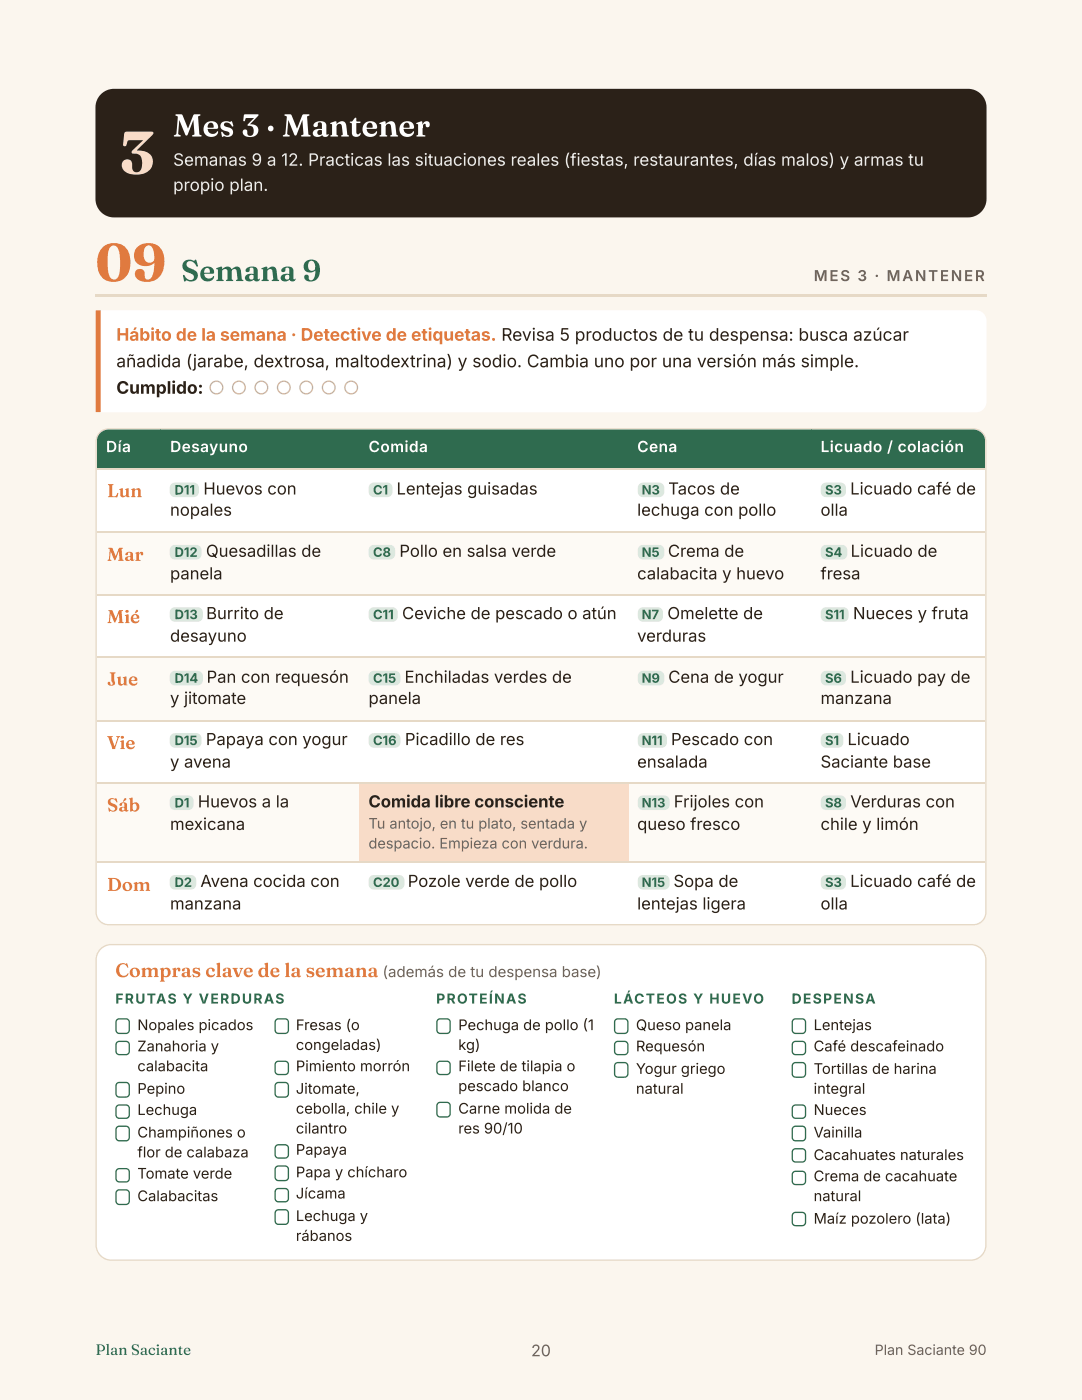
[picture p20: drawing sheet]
<svg xmlns="http://www.w3.org/2000/svg" width="216mm" height="279mm" viewBox="0 0 216 279" stroke-linecap="round" stroke-linejoin="round" font-family="sans-serif">
<defs><g id="words">
<text font-size="12" fill="#f8dcc8" x="23.9" y="34.7">3</text>
<text font-size="10.6" fill="#e07a3f" x="19" y="56.1">09</text>
<text font-size="6.3" fill="#fff" x="34.5" y="27.3">Mes 3 · Mantener</text>
<text font-size="6" fill="#2f6b4f" x="36.1" y="56.1">Semana 9</text>
<text font-size="3.9" fill="#e07a3f" x="23" y="195">Compras clave de la semana</text>
<g font-size="3.7" fill="#e07a3f">
<text x="21.3" y="99.2">Lun</text>
<text x="21.3" y="111.9">Mar</text>
<text x="21.3" y="124.4">Mié</text>
<text x="21.3" y="136.8">Jue</text>
<text x="21.3" y="149.5">Vie</text>
<text x="21.3" y="161.9">Sáb</text>
<text x="21.3" y="177.8">Dom</text>
</g>
<text font-size="3.5" fill="#e07a3f" x="23.2" y="68">Hábito de la semana · Detective de etiquetas. Revisa 5 productos de tu despensa: busca azúcar</text>
<g font-size="3.5" fill="#2b2118">
<text x="23.2" y="73.3">añadida (jarabe, dextrosa, maltodextrina) y sodio. Cambia uno por una versión más simple.</text>
<text x="23.2" y="78.6">Cumplido: ○ ○ ○ ○ ○ ○ ○</text>
</g>
<g font-size="3.4" fill="#fff">
<text x="34.5" y="33.1">Semanas 9 a 12. Practicas las situaciones reales (fiestas, restaurantes, días malos) y armas tu</text>
<text x="34.5" y="38.1">propio plan.</text>
</g>
<g font-size="3.3" fill="#2b2118">
<text x="40.6" y="98.7">Huevos con</text>
<text x="79.1" y="98.7">Lentejas guisadas</text>
<text x="133.3" y="98.7">Tacos de</text>
<text x="169.6" y="98.7">Licuado café de</text>
<text x="33.9" y="102.9">nopales</text>
<text x="127.1" y="102.9">lechuga con pollo</text>
<text x="163.7" y="102.9">olla</text>
<text x="41.1" y="111.1">Quesadillas de</text>
<text x="79.7" y="111.1">Pollo en salsa verde</text>
<text x="133.3" y="111.1">Crema de</text>
<text x="169.7" y="111.1">Licuado de</text>
<text x="33.9" y="115.6">panela</text>
<text x="127.1" y="115.6">calabacita y huevo</text>
<text x="163.7" y="115.6">fresa</text>
<text x="41.1" y="123.6">Burrito de</text>
<text x="80.2" y="123.6">Ceviche de pescado o atún</text>
<text x="133.2" y="123.6">Omelette de</text>
<text x="170.2" y="123.6">Nueces y fruta</text>
<text x="33.9" y="128.1">desayuno</text>
<text x="127.1" y="128.1">verduras</text>
<text x="41.2" y="136.3">Pan con requesón</text>
<text x="80.7" y="136.3">Enchiladas verdes de</text>
<text x="133.3" y="136.3">Cena de yogur</text>
<text x="169.7" y="136.3">Licuado pay de</text>
<text x="33.9" y="140.5">y jitomate</text>
<text x="73.5" y="140.5">panela</text>
<text x="163.7" y="140.5">manzana</text>
<text x="41.1" y="148.7">Papaya con yogur</text>
<text x="80.8" y="148.7">Picadillo de res</text>
<text x="133.9" y="148.7">Pescado con</text>
<text x="169.1" y="148.7">Licuado</text>
<text x="33.9" y="153.2">y avena</text>
<text x="127.1" y="153.2">ensalada</text>
<text x="163.7" y="153.2">Saciante base</text>
<text x="39.5" y="161.1">Huevos a la</text>
<text x="73.5" y="161.1">Comida libre consciente</text>
<text x="134.4" y="161.1">Frijoles con</text>
<text x="169.7" y="161.1">Verduras con</text>
<text x="33.9" y="165.6">mexicana</text>
<text x="127.1" y="165.6">queso fresco</text>
<text x="163.7" y="165.6">chile y limón</text>
<text x="40" y="177">Avena cocida con</text>
<text x="81.4" y="177">Pozole verde de pollo</text>
<text x="134.4" y="177">Sopa de</text>
<text x="169.6" y="177">Licuado café de</text>
<text x="33.9" y="181.5">manzana</text>
<text x="127.1" y="181.5">lentejas ligera</text>
<text x="163.7" y="181.5">olla</text>
</g>
<text font-size="3.2" fill="#6e6157" x="106" y="270.7">20</text>
<g font-size="3.1" fill="#fff">
<text x="21.2" y="90.2">Día</text>
<text x="33.9" y="90.2">Desayuno</text>
<text x="73.5" y="90.2">Comida</text>
<text x="127.2" y="90.2">Cena</text>
<text x="163.7" y="90.2">Licuado / colación</text>
</g>
<g font-size="3" fill="#6e6157">
<text x="162.4" y="56.1">MES 3 · MANTENER</text>
<text x="76.3" y="195">(además de tu despensa base)</text>
</g>
<text font-size="3" fill="#2f6b4f" x="19" y="270.4">Plan Saciante</text>
<g font-size="2.9" fill="#6e6157">
<text x="73.5" y="165.4">Tu antojo, en tu plato, sentada y</text>
<text x="73.5" y="169.3">despacio. Empieza con verdura.</text>
</g>
<g font-size="2.9" fill="#2b2118">
<text x="27.4" y="205.6">Nopales picados</text>
<text x="27.4" y="209.8">Zanahoria y</text>
<text x="59" y="205.6">Fresas (o</text>
<text x="59" y="209.5">congeladas)</text>
<text x="91.4" y="205.6">Pechuga de pollo (1</text>
<text x="91.4" y="209.5">kg)</text>
<text x="126.9" y="205.6">Queso panela</text>
<text x="126.9" y="209.8">Requesón</text>
<text x="162.3" y="205.6">Lentejas</text>
<text x="162.3" y="209.8">Café descafeinado</text>
<text x="27.4" y="213.8">calabacita</text>
<text x="59" y="213.8">Pimiento morrón</text>
<text x="91.4" y="213.8">Filete de tilapia o</text>
<text x="126.9" y="214.3">Yogur griego</text>
<text x="162.3" y="214.3">Tortillas de harina</text>
<text x="27.4" y="218.3">Pepino</text>
<text x="59" y="218.3">Jitomate,</text>
<text x="91.4" y="217.8">pescado blanco</text>
<text x="126.9" y="218.3">natural</text>
<text x="162.3" y="218.3">integral</text>
<text x="27.4" y="222.5">Lechuga</text>
<text x="27.4" y="227">Champiñones o</text>
<text x="59" y="222.2">cebolla, chile y</text>
<text x="59" y="226.2">cilantro</text>
<text x="91.4" y="222.2">Carne molida de</text>
<text x="91.4" y="226.2">res 90/10</text>
<text x="162.3" y="222.5">Nueces</text>
<text x="162.3" y="227">Vainilla</text>
<text x="27.4" y="231">flor de calabaza</text>
<text x="59" y="230.5">Papaya</text>
<text x="162.3" y="231.5">Cacahuates naturales</text>
<text x="27.4" y="235.2">Tomate verde</text>
<text x="27.4" y="239.7">Calabacitas</text>
<text x="59" y="234.9">Papa y chícharo</text>
<text x="59" y="239.2">Jícama</text>
<text x="162.3" y="235.7">Crema de cacahuate</text>
<text x="162.3" y="239.7">natural</text>
<text x="59" y="243.7">Lechuga y</text>
<text x="162.3" y="244.2">Maíz pozolero (lata)</text>
<text x="59" y="247.6">rábanos</text>
</g>
<g font-size="2.8" fill="#2f6b4f">
<text x="23" y="200.3">FRUTAS Y VERDURAS</text>
<text x="87" y="200.3">PROTEÍNAS</text>
<text x="122.5" y="200.3">LÁCTEOS Y HUEVO</text>
<text x="158" y="200.3">DESPENSA</text>
</g>
<text font-size="2.8" fill="#6e6157" x="174.5" y="270.4">Plan Saciante 90</text>
<g font-size="2.6" fill="#2f6b4f">
<text x="34.8" y="98.7">D11</text>
<text x="74.4" y="98.7">C1</text>
<text x="128" y="98.7">N3</text>
<text x="164.6" y="98.7">S3</text>
<text x="34.8" y="111.1">D12</text>
<text x="74.4" y="111.1">C8</text>
<text x="128" y="111.1">N5</text>
<text x="164.6" y="111.1">S4</text>
<text x="34.8" y="123.6">D13</text>
<text x="74.4" y="123.6">C11</text>
<text x="128" y="123.6">N7</text>
<text x="164.6" y="123.6">S11</text>
<text x="34.8" y="136.3">D14</text>
<text x="74.4" y="136.3">C15</text>
<text x="128" y="136.3">N9</text>
<text x="164.6" y="136.3">S6</text>
<text x="34.8" y="148.7">D15</text>
<text x="74.4" y="148.7">C16</text>
<text x="128" y="148.7">N11</text>
<text x="164.6" y="148.7">S1</text>
<text x="34.8" y="161.1">D1</text>
<text x="128" y="161.1">N13</text>
<text x="164.6" y="161.1">S8</text>
<text x="34.8" y="177">D2</text>
<text x="74.4" y="177">C20</text>
<text x="128" y="177">N15</text>
<text x="164.6" y="177">S3</text>
</g>
</g></defs>
<g fill="#fbf6ee">
<path d="M0 0h215.9v279.4h-215.9z"/>
<path d="M19 17.7h177.8v241.3h-177.8z"/>
<path d="M19 17.7h177.8v241.4h-177.8z"/>
</g>
<path d="M20.1 18.8l1.2-.8 1.5-.3h170.3a3.7 3.7 0 0 1 3.7 3.7v18.3a3.7 3.7 0 0 1-3.7 3.7h-170.3a3.7 3.7 0 0 1-3.8-3.7l.1-18.5 .3-1.4z" fill="#2b2118"/>
<path d="M19 58.7h177.8v.6h-177.8z" fill="#e6d9c6"/>
<path d="M19.6 61.9h175.1a2.12 2.12 0 0 1 2.1 2.1v16.2a2.12 2.12 0 0 1-2.1 2.1h-175.1z" fill="#fff"/>
<path d="M19 61.9h1.1v20.4h-1.1z" fill="#e07a3f"/>
<path d="M19.9 86.3l.8-.5 1-.2h172.5a2.51 2.51 0 0 1 2.5 2.5v93.9a2.51 2.51 0 0 1-2.5 2.5h-172.5a2.51 2.51 0 0 1-2.5-2.5v-93.9l.2-1z" fill="#fff"/>
<path d="M19.9 86.3l.8-.5 1-.2h172.5a2.51 2.51 0 0 1 2.5 2.5v93.9a2.51 2.51 0 0 1-2.5 2.5h-172.5a2.51 2.51 0 0 1-2.5-2.5v-93.9l.2-1z" fill="none" stroke="#e6d9c6" stroke-width=".26"/>
<g fill="#2f6b4f">
<path d="M19.3 85.7h12.7v7.7h-12.7z"/>
<path d="M32 85.7h39.7v7.7h-39.7z"/>
<path d="M71.7 85.7h53.7v7.7h-53.7z"/>
<path d="M125.4 85.7h36.5v7.7h-36.5z"/>
<path d="M161.9 85.7h34.7v7.7h-34.7z"/>
</g>
<path d="M19.3 93.5h177.3" fill="none" stroke="#e6d9c6" stroke-width=".26"/>
<path d="M19.3 106.1h12.7v12.4h-12.7z" fill="#fdfaf5"/>
<path d="M19.3 106.2h12.7" fill="none" stroke="#e6d9c6" stroke-width=".26"/>
<path d="M32 106.1h39.7v12.4h-39.7z" fill="#fdfaf5"/>
<path d="M32 106.2h39.7" fill="none" stroke="#e6d9c6" stroke-width=".26"/>
<path d="M71.7 106.1h53.7v12.4h-53.7z" fill="#fdfaf5"/>
<path d="M71.7 106.2h53.7" fill="none" stroke="#e6d9c6" stroke-width=".26"/>
<path d="M125.4 106.1h36.5v12.4h-36.5z" fill="#fdfaf5"/>
<path d="M125.4 106.2h36.5" fill="none" stroke="#e6d9c6" stroke-width=".26"/>
<path d="M161.9 106.1h34.7v12.4h-34.7z" fill="#fdfaf5"/>
<path d="M19.3 118.7h177.3M161.9 106.2h34.7" fill="none" stroke="#e6d9c6" stroke-width=".26"/>
<path d="M19.3 131h12.7v12.7h-12.7z" fill="#fdfaf5"/>
<path d="M19.3 131.1h12.7" fill="none" stroke="#e6d9c6" stroke-width=".26"/>
<path d="M32 131h39.7v12.7h-39.7z" fill="#fdfaf5"/>
<path d="M32 131.1h39.7" fill="none" stroke="#e6d9c6" stroke-width=".26"/>
<path d="M71.7 131h53.7v12.7h-53.7z" fill="#fdfaf5"/>
<path d="M71.7 131.1h53.7" fill="none" stroke="#e6d9c6" stroke-width=".26"/>
<path d="M125.4 131h36.5v12.7h-36.5z" fill="#fdfaf5"/>
<path d="M125.4 131.1h36.5" fill="none" stroke="#e6d9c6" stroke-width=".26"/>
<path d="M161.9 131h34.7v12.7h-34.7z" fill="#fdfaf5"/>
<path d="M161.9 131.1h34.7M19.3 143.8h177.3" fill="none" stroke="#e6d9c6" stroke-width=".26"/>
<path d="M19.3 156.1h12.7v15.9h-12.7z" fill="#fdfaf5"/>
<path d="M19.3 156.2h12.7" fill="none" stroke="#e6d9c6" stroke-width=".26"/>
<path d="M32 156.1h39.7v15.9h-39.7z" fill="#fdfaf5"/>
<path d="M32 156.2h39.7" fill="none" stroke="#e6d9c6" stroke-width=".26"/>
<path d="M71.7 156.1h53.7v15.9h-53.7z" fill="#f8dcc8"/>
<path d="M71.7 156.2h53.7" fill="none" stroke="#e6d9c6" stroke-width=".26"/>
<path d="M125.4 156.1h36.5v15.9h-36.5z" fill="#fdfaf5"/>
<path d="M125.4 156.2h36.5" fill="none" stroke="#e6d9c6" stroke-width=".26"/>
<path d="M161.9 156.1h34.7v15.9h-34.7z" fill="#fdfaf5"/>
<path d="M161.9 156.2h34.7M19.3 172.1h177.3" fill="none" stroke="#e6d9c6" stroke-width=".26"/>
<path d="M20.1 189.4l1-.7 1.1-.2h171.5a3 3 0 0 1 3 3.1v56.8a3 3 0 0 1-3 3.1h-171.5a3 3 0 0 1-3-3.1v-56.8l.2-1.2z" fill="#fff"/>
<path d="M20.1 189.4l1-.7 1.1-.2h171.5a3 3 0 0 1 3 3.1v56.8a3 3 0 0 1-3 3.1h-171.5a3 3 0 0 1-3-3.1v-56.8l.2-1.2z" fill="none" stroke="#e6d9c6" stroke-width=".26"/>
<g fill="#dce8df">
<path d="M34.2 96.6l.7-.3h3.7a1.06 1.06 0 0 1 1.1 1.1v.8a1.06 1.06 0 0 1-1.1 1h-3.7a1.06 1.06 0 0 1-1-1v-1z"/>
<path d="M73.9 96.6l.7-.3h2.7a1.06 1.06 0 0 1 1 1.1v.8a1.06 1.06 0 0 1-1 1h-2.7a1.06 1.06 0 0 1-1-1v-1z"/>
<path d="M127.6 96.6l.7-.3h3.2a1.06 1.06 0 0 1 1.1 1.1v.8a1.06 1.06 0 0 1-1.1 1h-3.2a1.06 1.06 0 0 1-1-1v-1z"/>
<path d="M164.1 96.6l.7-.3h2.9a1.06 1.06 0 0 1 1.1 1.1v.8a1.06 1.06 0 0 1-1.1 1h-2.9a1.06 1.06 0 0 1-1-1v-1z"/>
<path d="M34.2 109.1l.7-.4h4.3a1.06 1.06 0 0 1 1 1.1v.8a1.06 1.06 0 0 1-1 1.1h-4.3a1.06 1.06 0 0 1-1-1.1v-1z"/>
<path d="M73.9 109.1l.7-.4h3.2a1.06 1.06 0 0 1 1 1.1v.8a1.06 1.06 0 0 1-1 1.1h-3.2a1.06 1.06 0 0 1-1-1.1v-1z"/>
<path d="M127.6 109.1l.7-.4h3.2a1.06 1.06 0 0 1 1.1 1.1v.8a1.06 1.06 0 0 1-1.1 1.1h-3.2a1.06 1.06 0 0 1-1-1.1v-1z"/>
<path d="M164.1 109.1l.7-.4h3.2a1.06 1.06 0 0 1 1.1 1.1v.8a1.06 1.06 0 0 1-1.1 1.1h-3.2a1.06 1.06 0 0 1-1-1.1v-1z"/>
<path d="M34.2 121.5l.7-.3h4.5a1.06 1.06 0 0 1 1.1 1v.8a1.06 1.06 0 0 1-1.1 1.1h-4.5a1.06 1.06 0 0 1-1-1.1v-1z"/>
<path d="M73.9 121.5l.7-.3h3.7a1.06 1.06 0 0 1 1.1 1v.8a1.06 1.06 0 0 1-1.1 1.1h-3.7a1.06 1.06 0 0 1-1-1.1v-1z"/>
<path d="M127.6 121.5l.7-.3h2.9a1.06 1.06 0 0 1 1.1 1v.8a1.06 1.06 0 0 1-1.1 1.1h-2.9a1.06 1.06 0 0 1-1-1.1v-1z"/>
<path d="M164.1 121.5l.7-.3h3.5a1.06 1.06 0 0 1 1 1v.8a1.06 1.06 0 0 1-1 1.1h-3.5a1.06 1.06 0 0 1-1-1.1v-1z"/>
<path d="M34.2 134.2l.7-.3h4.5a1.06 1.06 0 0 1 1.1 1v.8a1.06 1.06 0 0 1-1.1 1.1h-4.5a1.06 1.06 0 0 1-1-1.1v-1z"/>
<path d="M73.9 134.2l.7-.3h4.2a1.06 1.06 0 0 1 1.1 1v.8a1.06 1.06 0 0 1-1.1 1.1h-4.2a1.06 1.06 0 0 1-1-1.1v-1z"/>
<path d="M127.6 134.2l.7-.3h3.2a1.06 1.06 0 0 1 1.1 1v.8a1.06 1.06 0 0 1-1.1 1.1h-3.2a1.06 1.06 0 0 1-1-1.1v-1z"/>
<path d="M164.1 134.2l.7-.3h2.9a1.06 1.06 0 0 1 1.1 1v.8a1.06 1.06 0 0 1-1.1 1.1h-2.9a1.06 1.06 0 0 1-1-1.1v-1z"/>
<path d="M34.2 146.6l.7-.3h4.3a1.06 1.06 0 0 1 1 1.1v.8a1.06 1.06 0 0 1-1 1h-4.3a1.06 1.06 0 0 1-1-1v-1z"/>
<path d="M73.9 146.6l.7-.3h4.2a1.06 1.06 0 0 1 1.1 1.1v.8a1.06 1.06 0 0 1-1.1 1h-4.2a1.06 1.06 0 0 1-1-1v-1z"/>
<path d="M127.6 146.6l.7-.3h3.7a1.06 1.06 0 0 1 1.1 1.1v.8a1.06 1.06 0 0 1-1.1 1h-3.7a1.06 1.06 0 0 1-1-1v-1z"/>
<path d="M164.1 146.6l.5-.3h2.6a1.06 1.06 0 0 1 1.1 1.1v.8a1.06 1.06 0 0 1-1.1 1h-2.4a1.06 1.06 0 0 1-1-1v-1z"/>
<path d="M34.2 159.1l.7-.4h2.7a1.06 1.06 0 0 1 1 1.1v.8a1.06 1.06 0 0 1-1 1.1h-2.7a1.06 1.06 0 0 1-1-1.1v-1z"/>
<path d="M127.6 159.1l.7-.4h4.3a1.06 1.06 0 0 1 1 1.1v.8a1.06 1.06 0 0 1-1 1.1h-4.3a1.06 1.06 0 0 1-1-1.1v-1z"/>
<path d="M164.1 159.1l.7-.4h2.9a1.06 1.06 0 0 1 1.1 1.1v.8a1.06 1.06 0 0 1-1.1 1.1h-2.9a1.06 1.06 0 0 1-1-1.1v-1z"/>
<path d="M34.2 174.9l.7-.3h3.2a1.06 1.06 0 0 1 1.1 1.1v.8a1.06 1.06 0 0 1-1.1 1h-3.2a1.06 1.06 0 0 1-1-1v-1z"/>
<path d="M73.9 174.9l.7-.3h5a1.06 1.06 0 0 1 1.1 1.1v.8a1.06 1.06 0 0 1-1.1 1h-5a1.06 1.06 0 0 1-1-1v-1z"/>
<path d="M127.6 174.9l.7-.3h4.3a1.06 1.06 0 0 1 1 1.1v.8a1.06 1.06 0 0 1-1 1h-4.3a1.06 1.06 0 0 1-1-1v-1z"/>
<path d="M164.1 174.9l.7-.3h2.9a1.06 1.06 0 0 1 1.1 1.1v.8a1.06 1.06 0 0 1-1.1 1h-2.9a1.06 1.06 0 0 1-1-1v-1z"/>
</g>
<path d="M23.3 203.5l.4-.2h1.4a.66 .66 0 0 1 .7 .7v1.6a.66 .66 0 0 1-.7 .6h-1.3a.66 .66 0 0 1-.6-.6v-1.6z" fill="#fff"/>
<path d="M23.3 203.5l.4-.2h1.4a.66 .66 0 0 1 .7 .7v1.6a.66 .66 0 0 1-.7 .6h-1.3a.66 .66 0 0 1-.6-.6v-1.6z" fill="none" stroke="#2f6b4f" stroke-width=".26"/>
<path d="M23.3 208l.4-.2h1.4a.66 .66 0 0 1 .7 .7v1.3a.66 .66 0 0 1-.7 .7h-1.3a.66 .66 0 0 1-.6-.7v-1.4z" fill="#fff"/>
<path d="M23.3 208l.4-.2h1.4a.66 .66 0 0 1 .7 .7v1.3a.66 .66 0 0 1-.7 .7h-1.3a.66 .66 0 0 1-.6-.7v-1.4z" fill="none" stroke="#2f6b4f" stroke-width=".26"/>
<path d="M23.3 216.2l.4-.2h1.4a.66 .66 0 0 1 .7 .7v1.6a.66 .66 0 0 1-.7 .6h-1.3a.66 .66 0 0 1-.6-.6v-1.6z" fill="#fff"/>
<path d="M23.3 216.2l.4-.2h1.4a.66 .66 0 0 1 .7 .7v1.6a.66 .66 0 0 1-.7 .6h-1.3a.66 .66 0 0 1-.6-.6v-1.6z" fill="none" stroke="#2f6b4f" stroke-width=".26"/>
<path d="M23.3 220.7l.4-.2h1.4a.66 .66 0 0 1 .7 .7v1.3a.66 .66 0 0 1-.7 .7h-1.3a.66 .66 0 0 1-.6-.7v-1.4z" fill="#fff"/>
<path d="M23.3 220.7l.4-.2h1.4a.66 .66 0 0 1 .7 .7v1.3a.66 .66 0 0 1-.7 .7h-1.3a.66 .66 0 0 1-.6-.7v-1.4z" fill="none" stroke="#2f6b4f" stroke-width=".26"/>
<path d="M23.3 225l.4-.2h1.4a.66 .66 0 0 1 .7 .6v1.6a.66 .66 0 0 1-.7 .7h-1.3a.66 .66 0 0 1-.6-.7v-1.6z" fill="#fff"/>
<path d="M23.3 225l.4-.2h1.4a.66 .66 0 0 1 .7 .6v1.6a.66 .66 0 0 1-.7 .7h-1.3a.66 .66 0 0 1-.6-.7v-1.6z" fill="none" stroke="#2f6b4f" stroke-width=".26"/>
<path d="M23.3 233.4l.4-.2h1.4a.66 .66 0 0 1 .7 .7v1.3a.66 .66 0 0 1-.7 .7h-1.3a.66 .66 0 0 1-.6-.7v-1.4z" fill="#fff"/>
<path d="M23.3 233.4l.4-.2h1.4a.66 .66 0 0 1 .7 .7v1.3a.66 .66 0 0 1-.7 .7h-1.3a.66 .66 0 0 1-.6-.7v-1.4z" fill="none" stroke="#2f6b4f" stroke-width=".26"/>
<path d="M23.3 237.7l.4-.2h1.4a.66 .66 0 0 1 .7 .6v1.6a.66 .66 0 0 1-.7 .7h-1.3a.66 .66 0 0 1-.6-.7v-1.6z" fill="#fff"/>
<path d="M23.3 237.7l.4-.2h1.4a.66 .66 0 0 1 .7 .6v1.6a.66 .66 0 0 1-.7 .7h-1.3a.66 .66 0 0 1-.6-.7v-1.6z" fill="none" stroke="#2f6b4f" stroke-width=".26"/>
<path d="M55.1 203.5l.3-.2h1.5a.66 .66 0 0 1 .6 .7v1.6a.66 .66 0 0 1-.6 .6h-1.3a.66 .66 0 0 1-.7-.6v-1.6z" fill="#fff"/>
<path d="M55.1 203.5l.3-.2h1.5a.66 .66 0 0 1 .6 .7v1.6a.66 .66 0 0 1-.6 .6h-1.3a.66 .66 0 0 1-.7-.6v-1.6z" fill="none" stroke="#2f6b4f" stroke-width=".26"/>
<path d="M55.1 212l.3-.2h1.5a.66 .66 0 0 1 .6 .7v1.3a.66 .66 0 0 1-.6 .6h-1.3a.66 .66 0 0 1-.7-.6v-1.5z" fill="#fff"/>
<path d="M55.1 212l.3-.2h1.5a.66 .66 0 0 1 .6 .7v1.3a.66 .66 0 0 1-.6 .6h-1.3a.66 .66 0 0 1-.7-.6v-1.5z" fill="none" stroke="#2f6b4f" stroke-width=".26"/>
<path d="M55.1 216.2l.3-.2h1.5a.66 .66 0 0 1 .6 .7v1.6a.66 .66 0 0 1-.6 .6h-1.3a.66 .66 0 0 1-.7-.6v-1.6z" fill="#fff"/>
<path d="M55.1 216.2l.3-.2h1.5a.66 .66 0 0 1 .6 .7v1.6a.66 .66 0 0 1-.6 .6h-1.3a.66 .66 0 0 1-.7-.6v-1.6z" fill="none" stroke="#2f6b4f" stroke-width=".26"/>
<path d="M55.1 228.7l.3-.2h1.5a.66 .66 0 0 1 .6 .6v1.4a.66 .66 0 0 1-.6 .6h-1.3a.66 .66 0 0 1-.7-.6v-1.5z" fill="#fff"/>
<path d="M55.1 228.7l.3-.2h1.5a.66 .66 0 0 1 .6 .6v1.4a.66 .66 0 0 1-.6 .6h-1.3a.66 .66 0 0 1-.7-.6v-1.5z" fill="none" stroke="#2f6b4f" stroke-width=".26"/>
<path d="M55.1 232.9l.3-.2h1.5a.66 .66 0 0 1 .6 .7v1.5a.66 .66 0 0 1-.6 .7h-1.3a.66 .66 0 0 1-.7-.7v-1.5z" fill="#fff"/>
<path d="M55.1 232.9l.3-.2h1.5a.66 .66 0 0 1 .6 .7v1.5a.66 .66 0 0 1-.6 .7h-1.3a.66 .66 0 0 1-.7-.7v-1.5z" fill="none" stroke="#2f6b4f" stroke-width=".26"/>
<path d="M55.1 237.4l.3-.2h1.5a.66 .66 0 0 1 .6 .7v1.3a.66 .66 0 0 1-.6 .6h-1.3a.66 .66 0 0 1-.7-.6v-1.5z" fill="#fff"/>
<path d="M55.1 237.4l.3-.2h1.5a.66 .66 0 0 1 .6 .7v1.3a.66 .66 0 0 1-.6 .6h-1.3a.66 .66 0 0 1-.7-.6v-1.5z" fill="none" stroke="#2f6b4f" stroke-width=".26"/>
<path d="M55.1 241.6l.3-.2h1.5a.66 .66 0 0 1 .6 .7v1.6a.66 .66 0 0 1-.6 .6h-1.3a.66 .66 0 0 1-.7-.6v-1.6z" fill="#fff"/>
<path d="M55.1 241.6l.3-.2h1.5a.66 .66 0 0 1 .6 .7v1.6a.66 .66 0 0 1-.6 .6h-1.3a.66 .66 0 0 1-.7-.6v-1.6z" fill="none" stroke="#2f6b4f" stroke-width=".26"/>
<path d="M87.4 203.5l.3-.2h1.5a.66 .66 0 0 1 .6 .7v1.6a.66 .66 0 0 1-.6 .6h-1.4a.66 .66 0 0 1-.6-.6v-1.6z" fill="#fff"/>
<path d="M87.4 203.5l.3-.2h1.5a.66 .66 0 0 1 .6 .7v1.6a.66 .66 0 0 1-.6 .6h-1.4a.66 .66 0 0 1-.6-.6v-1.6z" fill="none" stroke="#2f6b4f" stroke-width=".26"/>
<path d="M87.4 212l.3-.2h1.5a.66 .66 0 0 1 .6 .7v1.3a.66 .66 0 0 1-.6 .6h-1.4a.66 .66 0 0 1-.6-.6v-1.5z" fill="#fff"/>
<path d="M87.4 212l.3-.2h1.5a.66 .66 0 0 1 .6 .7v1.3a.66 .66 0 0 1-.6 .6h-1.4a.66 .66 0 0 1-.6-.6v-1.5z" fill="none" stroke="#2f6b4f" stroke-width=".26"/>
<path d="M87.4 220.2l.3-.2h1.5a.66 .66 0 0 1 .6 .7v1.5a.66 .66 0 0 1-.6 .7h-1.4a.66 .66 0 0 1-.6-.7v-1.5z" fill="#fff"/>
<path d="M87.4 220.2l.3-.2h1.5a.66 .66 0 0 1 .6 .7v1.5a.66 .66 0 0 1-.6 .7h-1.4a.66 .66 0 0 1-.6-.7v-1.5z" fill="none" stroke="#2f6b4f" stroke-width=".26"/>
<path d="M122.8 203.5l.4-.2h1.4a.66 .66 0 0 1 .7 .7v1.6a.66 .66 0 0 1-.7 .6h-1.3a.66 .66 0 0 1-.7-.6v-1.6z" fill="#fff"/>
<path d="M122.8 203.5l.4-.2h1.4a.66 .66 0 0 1 .7 .7v1.6a.66 .66 0 0 1-.7 .6h-1.3a.66 .66 0 0 1-.7-.6v-1.6z" fill="none" stroke="#2f6b4f" stroke-width=".26"/>
<path d="M122.8 208l.4-.2h1.4a.66 .66 0 0 1 .7 .7v1.3a.66 .66 0 0 1-.7 .7h-1.3a.66 .66 0 0 1-.7-.7v-1.4z" fill="#fff"/>
<path d="M122.8 208l.4-.2h1.4a.66 .66 0 0 1 .7 .7v1.3a.66 .66 0 0 1-.7 .7h-1.3a.66 .66 0 0 1-.7-.7v-1.4z" fill="none" stroke="#2f6b4f" stroke-width=".26"/>
<path d="M122.8 212.3l.4-.2h1.4a.66 .66 0 0 1 .7 .6v1.6a.66 .66 0 0 1-.7 .7h-1.3a.66 .66 0 0 1-.7-.7v-1.6z" fill="#fff"/>
<path d="M122.8 212.3l.4-.2h1.4a.66 .66 0 0 1 .7 .6v1.6a.66 .66 0 0 1-.7 .7h-1.3a.66 .66 0 0 1-.7-.7v-1.6z" fill="none" stroke="#2f6b4f" stroke-width=".26"/>
<path d="M158.3 203.5l.3-.2h1.5a.66 .66 0 0 1 .6 .7v1.6a.66 .66 0 0 1-.6 .6h-1.4a.66 .66 0 0 1-.6-.6v-1.6z" fill="#fff"/>
<path d="M158.3 203.5l.3-.2h1.5a.66 .66 0 0 1 .6 .7v1.6a.66 .66 0 0 1-.6 .6h-1.4a.66 .66 0 0 1-.6-.6v-1.6z" fill="none" stroke="#2f6b4f" stroke-width=".26"/>
<path d="M158.3 208l.3-.2h1.5a.66 .66 0 0 1 .6 .7v1.3a.66 .66 0 0 1-.6 .7h-1.4a.66 .66 0 0 1-.6-.7v-1.4z" fill="#fff"/>
<path d="M158.3 208l.3-.2h1.5a.66 .66 0 0 1 .6 .7v1.3a.66 .66 0 0 1-.6 .7h-1.4a.66 .66 0 0 1-.6-.7v-1.4z" fill="none" stroke="#2f6b4f" stroke-width=".26"/>
<path d="M158.3 212.3l.3-.2h1.5a.66 .66 0 0 1 .6 .6v1.6a.66 .66 0 0 1-.6 .7h-1.4a.66 .66 0 0 1-.6-.7v-1.6z" fill="#fff"/>
<path d="M158.3 212.3l.3-.2h1.5a.66 .66 0 0 1 .6 .6v1.6a.66 .66 0 0 1-.6 .7h-1.4a.66 .66 0 0 1-.6-.7v-1.6z" fill="none" stroke="#2f6b4f" stroke-width=".26"/>
<path d="M158.3 220.7l.3-.2h1.5a.66 .66 0 0 1 .6 .7v1.3a.66 .66 0 0 1-.6 .7h-1.4a.66 .66 0 0 1-.6-.7v-1.4z" fill="#fff"/>
<path d="M158.3 220.7l.3-.2h1.5a.66 .66 0 0 1 .6 .7v1.3a.66 .66 0 0 1-.6 .7h-1.4a.66 .66 0 0 1-.6-.7v-1.4z" fill="none" stroke="#2f6b4f" stroke-width=".26"/>
<path d="M158.3 225l.3-.2h1.5a.66 .66 0 0 1 .6 .6v1.6a.66 .66 0 0 1-.6 .7h-1.4a.66 .66 0 0 1-.6-.7v-1.6z" fill="#fff"/>
<path d="M158.3 225l.3-.2h1.5a.66 .66 0 0 1 .6 .6v1.6a.66 .66 0 0 1-.6 .7h-1.4a.66 .66 0 0 1-.6-.7v-1.6z" fill="none" stroke="#2f6b4f" stroke-width=".26"/>
<path d="M158.3 229.5l.3-.2h1.5a.66 .66 0 0 1 .6 .6v1.3a.66 .66 0 0 1-.6 .7h-1.4a.66 .66 0 0 1-.6-.7v-1.4z" fill="#fff"/>
<path d="M158.3 229.5l.3-.2h1.5a.66 .66 0 0 1 .6 .6v1.3a.66 .66 0 0 1-.6 .7h-1.4a.66 .66 0 0 1-.6-.7v-1.4z" fill="none" stroke="#2f6b4f" stroke-width=".26"/>
<path d="M158.3 234l.3-.2h1.5a.66 .66 0 0 1 .6 .6v1.3a.66 .66 0 0 1-.6 .7h-1.4a.66 .66 0 0 1-.6-.7v-1.4z" fill="#fff"/>
<path d="M158.3 234l.3-.2h1.5a.66 .66 0 0 1 .6 .6v1.3a.66 .66 0 0 1-.6 .7h-1.4a.66 .66 0 0 1-.6-.7v-1.4z" fill="none" stroke="#2f6b4f" stroke-width=".26"/>
<path d="M158.3 242.2l.3-.2h1.5a.66 .66 0 0 1 .6 .6v1.3a.66 .66 0 0 1-.6 .7h-1.4a.66 .66 0 0 1-.6-.7v-1.4z" fill="#fff"/>
<path d="M158.3 242.2l.3-.2h1.5a.66 .66 0 0 1 .6 .6v1.3a.66 .66 0 0 1-.6 .7h-1.4a.66 .66 0 0 1-.6-.7v-1.4z" fill="none" stroke="#2f6b4f" stroke-width=".26"/>
<use href="#words"/>
</svg>
